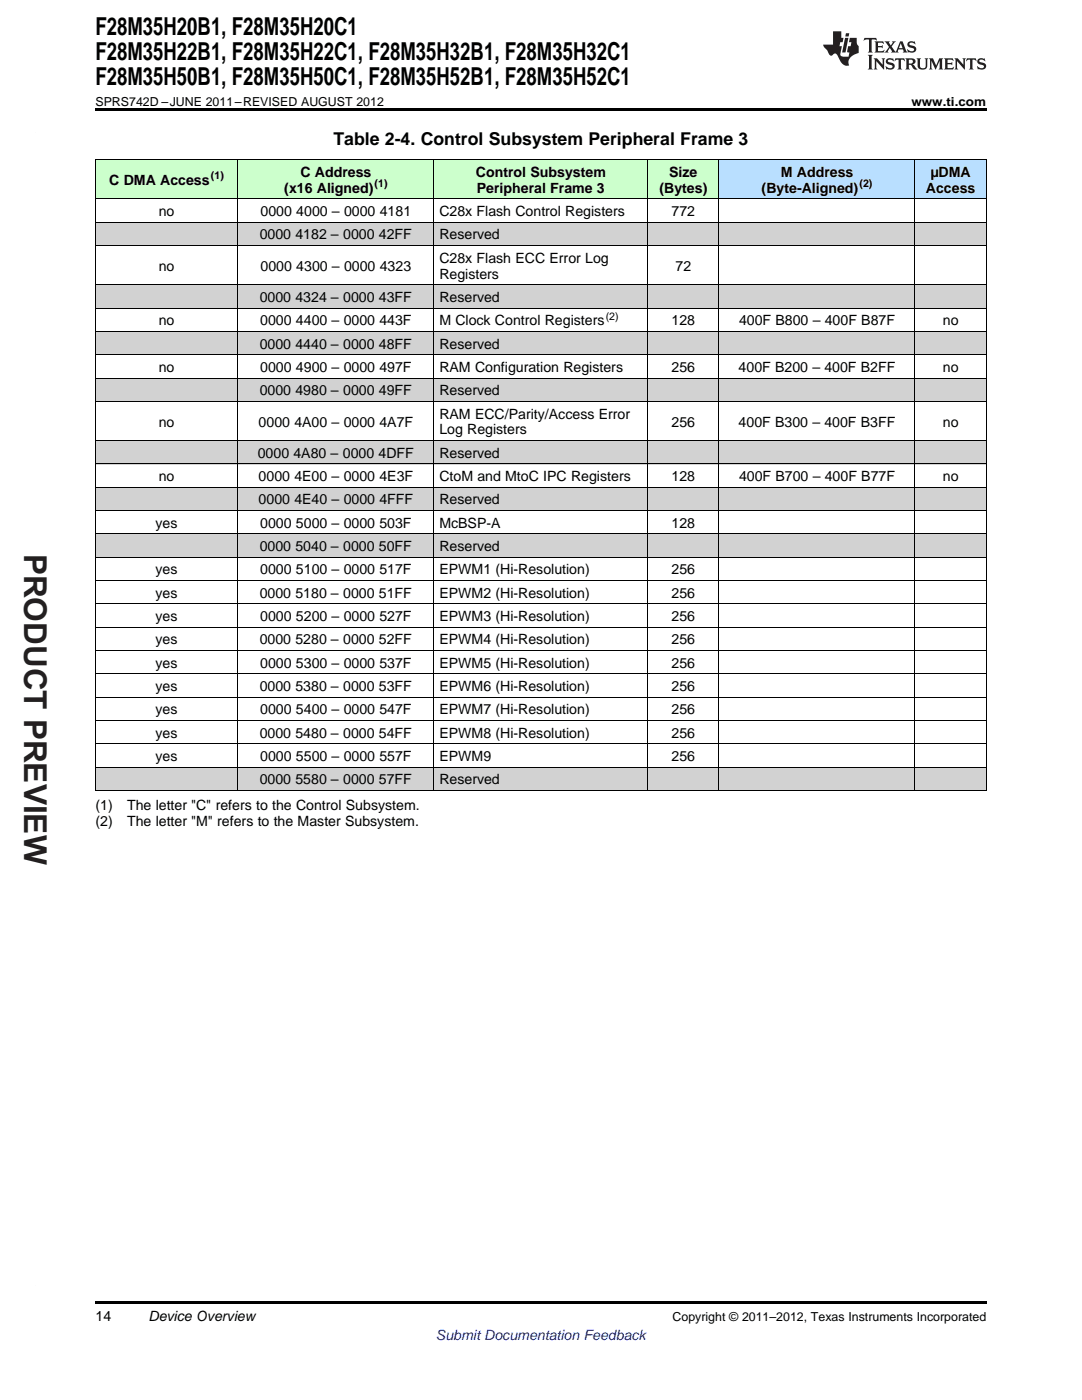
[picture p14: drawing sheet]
<svg xmlns="http://www.w3.org/2000/svg" width="216mm" height="279mm" viewBox="0 0 216 279" stroke-linecap="round" stroke-linejoin="round" font-family="sans-serif">
<defs><g id="words">
<text font-size="6.3" fill="#231f20" x="4.8" y="110.5" transform="rotate(90 4.8 110.5)">PRODUCT PREVIEW</text>
<g font-size="4.9">
<text x="19" y="7.1">F28M35H20B1, F28M35H20C1</text>
<text x="19" y="12">F28M35H22B1, F28M35H22C1, F28M35H32B1, F28M35H32C1</text>
<text x="19" y="16.9">F28M35H50B1, F28M35H50C1, F28M35H52B1, F28M35H52C1</text>
</g>
<text font-size="3.5" x="66.5" y="28.9">Table 2-4. Control Subsystem Peripheral Frame 3</text>
<g font-size="2.8">
<text x="59.9" y="35.3">C Address</text>
<text x="95" y="35.3">Control Subsystem</text>
<text x="133.5" y="35.3">Size</text>
<text x="155.8" y="35.3">M Address</text>
<text x="185.7" y="35.3">µDMA</text>
<text x="21.8" y="36.9">C DMA Access</text>
<text x="56.7" y="38.5">(x16 Aligned)</text>
<text x="95.1" y="38.5">Peripheral Frame 3</text>
<text x="131.6" y="38.5">(Bytes)</text>
<text x="152" y="38.5">(Byte-Aligned)</text>
<text x="184.7" y="38.5">Access</text>
<text x="31.7" y="43.1">no</text>
<text x="51.8" y="47.8">0000</text>
<text x="52" y="43.1">0000</text>
<text x="58.9" y="47.8">4182 – 0000</text>
<text x="59.1" y="43.1">4000 – 0000</text>
<text x="75.6" y="47.8">42FF</text>
<text x="75.8" y="43.1">4181</text>
<text x="87.7" y="43.1">C28x Flash Control Registers</text>
<text x="87.7" y="47.8">Reserved</text>
<text x="134" y="43.1">772</text>
<text x="87.7" y="52.4">C28x Flash ECC Error Log</text>
<text x="31.7" y="54">no</text>
<text x="52" y="54">0000</text>
<text x="59.1" y="54">4300 – 0000</text>
<text x="75.8" y="54">4323</text>
<text x="87.7" y="55.6">Registers</text>
<text x="134.8" y="54">72</text>
<text x="31.7" y="64.9">no</text>
<text x="51.8" y="60.3">0000</text>
<text x="51.9" y="64.9">0000</text>
<text x="58.9" y="60.3">4324 – 0000</text>
<text x="59.1" y="64.9">4400 – 0000</text>
<text x="75.6" y="60.3">43FF</text>
<text x="75.7" y="64.9">443F</text>
<text x="87.7" y="60.3">Reserved</text>
<text x="87.7" y="64.9">M Clock Control Registers</text>
<text x="134" y="64.9">128</text>
<text x="147.5" y="64.9">400F B800 – 400F B87F</text>
<text x="188.1" y="64.9">no</text>
<text x="51.8" y="69.6">0000</text>
<text x="58.9" y="69.6">4440 – 0000</text>
<text x="75.6" y="69.6">48FF</text>
<text x="87.7" y="69.6">Reserved</text>
<text x="31.7" y="74.2">no</text>
<text x="51.9" y="74.2">0000</text>
<text x="59.1" y="74.2">4900 – 0000</text>
<text x="75.7" y="74.2">497F</text>
<text x="87.7" y="74.2">RAM Configuration Registers</text>
<text x="134" y="74.2">256</text>
<text x="147.4" y="74.2">400F B200 – 400F B2FF</text>
<text x="188.1" y="74.2">no</text>
<text x="51.8" y="78.9">0000</text>
<text x="58.9" y="78.9">4980 – 0000</text>
<text x="75.6" y="78.9">49FF</text>
<text x="87.7" y="78.9">Reserved</text>
<text x="87.7" y="83.5">RAM ECC/Parity/Access Error</text>
<text x="31.7" y="85.1">no</text>
<text x="51.6" y="85.1">0000</text>
<text x="58.7" y="85.1">4A00 – 0000</text>
<text x="75.7" y="85.1">4A7F</text>
<text x="87.7" y="86.7">Log Registers</text>
<text x="134" y="85.1">256</text>
<text x="147.4" y="85.1">400F B300 – 400F B3FF</text>
<text x="188.1" y="85.1">no</text>
<text x="51.4" y="91.4">0000</text>
<text x="58.6" y="91.4">4A80 – 0000</text>
<text x="75.5" y="91.4">4DFF</text>
<text x="87.7" y="91.4">Reserved</text>
<text x="31.7" y="96">no</text>
<text x="51.6" y="96">0000</text>
<text x="51.6" y="100.7">0000</text>
<text x="58.7" y="96">4E00 – 0000</text>
<text x="58.7" y="100.7">4E40 – 0000</text>
<text x="75.7" y="96">4E3F</text>
<text x="75.7" y="100.7">4FFF</text>
<text x="87.7" y="96">CtoM and MtoC IPC Registers</text>
<text x="87.7" y="100.7">Reserved</text>
<text x="134" y="96">128</text>
<text x="147.5" y="96">400F B700 – 400F B77F</text>
<text x="188.1" y="96">no</text>
<text x="31" y="105.3">yes</text>
<text x="51.9" y="105.3">0000</text>
<text x="59.1" y="105.3">5000 – 0000</text>
<text x="75.7" y="105.3">503F</text>
<text x="87.7" y="105.3">McBSP-A</text>
<text x="134" y="105.3">128</text>
<text x="51.8" y="110">0000</text>
<text x="58.9" y="110">5040 – 0000</text>
<text x="75.6" y="110">50FF</text>
<text x="87.7" y="110">Reserved</text>
<text x="31" y="114.7">yes</text>
<text x="31" y="119.3">yes</text>
<text x="51.8" y="119.3">0000</text>
<text x="51.9" y="114.7">0000</text>
<text x="58.9" y="119.3">5180 – 0000</text>
<text x="59.1" y="114.7">5100 – 0000</text>
<text x="75.6" y="119.3">51FF</text>
<text x="75.7" y="114.7">517F</text>
<text x="87.7" y="114.7">EPWM1 (Hi-Resolution)</text>
<text x="87.7" y="119.3">EPWM2 (Hi-Resolution)</text>
<text x="134" y="114.7">256</text>
<text x="134" y="119.3">256</text>
<text x="31" y="124">yes</text>
<text x="51.9" y="124">0000</text>
<text x="59.1" y="124">5200 – 0000</text>
<text x="75.7" y="124">527F</text>
<text x="87.7" y="124">EPWM3 (Hi-Resolution)</text>
<text x="134" y="124">256</text>
<text x="31" y="128.6">yes</text>
<text x="51.8" y="128.6">0000</text>
<text x="58.9" y="128.6">5280 – 0000</text>
<text x="75.6" y="128.6">52FF</text>
<text x="87.7" y="128.6">EPWM4 (Hi-Resolution)</text>
<text x="134" y="128.6">256</text>
<text x="31" y="133.3">yes</text>
<text x="31" y="137.9">yes</text>
<text x="51.8" y="137.9">0000</text>
<text x="51.9" y="133.3">0000</text>
<text x="58.9" y="137.9">5380 – 0000</text>
<text x="59.1" y="133.3">5300 – 0000</text>
<text x="75.6" y="137.9">53FF</text>
<text x="75.7" y="133.3">537F</text>
<text x="87.7" y="133.3">EPWM5 (Hi-Resolution)</text>
<text x="87.7" y="137.9">EPWM6 (Hi-Resolution)</text>
<text x="134" y="133.3">256</text>
<text x="134" y="137.9">256</text>
<text x="31" y="142.6">yes</text>
<text x="51.9" y="142.6">0000</text>
<text x="59.1" y="142.6">5400 – 0000</text>
<text x="75.7" y="142.6">547F</text>
<text x="87.7" y="142.6">EPWM7 (Hi-Resolution)</text>
<text x="134" y="142.6">256</text>
<text x="31" y="147.2">yes</text>
<text x="51.8" y="147.2">0000</text>
<text x="58.9" y="147.2">5480 – 0000</text>
<text x="75.6" y="147.2">54FF</text>
<text x="87.7" y="147.2">EPWM8 (Hi-Resolution)</text>
<text x="134" y="147.2">256</text>
<text x="31" y="151.9">yes</text>
<text x="51.9" y="151.9">0000</text>
<text x="59.1" y="151.9">5500 – 0000</text>
<text x="75.7" y="151.9">557F</text>
<text x="87.7" y="151.9">EPWM9</text>
<text x="134" y="151.9">256</text>
<text x="19" y="161.7">(1)</text>
<text x="25.4" y="161.7">The letter &quot;C&quot; refers to the Control Subsystem.</text>
<text x="51.8" y="156.6">0000</text>
<text x="58.9" y="156.6">5580 – 0000</text>
<text x="75.6" y="156.6">57FF</text>
<text x="87.7" y="156.6">Reserved</text>
<text x="19" y="164.9">(2)</text>
<text x="25.4" y="164.9">The letter &quot;M&quot; refers to the Master Subsystem.</text>
<text x="19" y="263.6">14</text>
<text x="29.6" y="263.6">Device Overview</text>
</g>
<text font-size="2.8" fill="#00f" x="87" y="267.4">Submit Documentation Feedback</text>
<g font-size="2.5">
<text x="19" y="21.1">SPRS742D –JUNE 2011–REVISED AUGUST 2012</text>
<text x="181.9" y="21.1">www.ti.com</text>
<text x="134.2" y="263.6">Copyright © 2011–2012, Texas Instruments Incorporated</text>
</g>
<g font-size="2.1">
<text x="42.1" y="35.7">(1)</text>
<text x="74.8" y="37.3">(1)</text>
<text x="171.5" y="37.3">(2)</text>
<text x="120.9" y="63.8">(2)</text>
</g>
</g></defs>
<g fill="#d2d2d2">
<path d="M19 153.2h28.5v4.6h-28.5z"/>
<path d="M47.5 153.2h39.1v4.6h-39.1z"/>
<path d="M86.6 153.2h42.7v4.6h-42.7z"/>
<path d="M129.3 153.2h14.2v4.6h-14.2z"/>
<path d="M143.5 153.2h39.1v4.6h-39.1z"/>
<path d="M182.6 153.2h14.2v4.6h-14.2z"/>
<path d="M19 106.6h28.5v4.7h-28.5z"/>
<path d="M47.5 106.6h39.1v4.7h-39.1z"/>
<path d="M86.6 106.6h42.7v4.7h-42.7z"/>
<path d="M129.3 106.6h14.2v4.7h-14.2z"/>
<path d="M143.5 106.6h39.1v4.7h-39.1z"/>
<path d="M182.6 106.6h14.2v4.7h-14.2z"/>
<path d="M19 97.3h28.5v4.7h-28.5z"/>
<path d="M47.5 97.3h39.1v4.7h-39.1z"/>
<path d="M86.6 97.3h42.7v4.7h-42.7z"/>
<path d="M129.3 97.3h14.2v4.7h-14.2z"/>
<path d="M143.5 97.3h39.1v4.7h-39.1z"/>
<path d="M182.6 97.3h14.2v4.7h-14.2z"/>
<path d="M19 88h28.5v4.6h-28.5z"/>
<path d="M47.5 88h39.1v4.6h-39.1z"/>
<path d="M86.6 88h42.7v4.6h-42.7z"/>
<path d="M129.3 88h14.2v4.6h-14.2z"/>
<path d="M143.5 88h39.1v4.6h-39.1z"/>
<path d="M182.6 88h14.2v4.6h-14.2z"/>
<path d="M19 75.5h28.5v4.7h-28.5z"/>
<path d="M47.5 75.5h39.1v4.7h-39.1z"/>
<path d="M86.6 75.5h42.7v4.7h-42.7z"/>
<path d="M129.3 75.5h14.2v4.7h-14.2z"/>
<path d="M143.5 75.5h39.1v4.7h-39.1z"/>
<path d="M182.6 75.5h14.2v4.7h-14.2z"/>
<path d="M19 66.2h28.5v4.6h-28.5z"/>
<path d="M47.5 66.2h39.1v4.6h-39.1z"/>
<path d="M86.6 66.2h42.7v4.6h-42.7z"/>
<path d="M129.3 66.2h14.2v4.6h-14.2z"/>
<path d="M143.5 66.2h39.1v4.6h-39.1z"/>
<path d="M182.6 66.2h14.2v4.6h-14.2z"/>
<path d="M19 56.9h28.5v4.6h-28.5z"/>
<path d="M47.5 56.9h39.1v4.6h-39.1z"/>
<path d="M86.6 56.9h42.7v4.6h-42.7z"/>
<path d="M129.3 56.9h14.2v4.6h-14.2z"/>
<path d="M143.5 56.9h39.1v4.6h-39.1z"/>
<path d="M182.6 56.9h14.2v4.6h-14.2z"/>
<path d="M19 44.4h28.5v4.6h-28.5z"/>
<path d="M47.5 44.4h39.1v4.6h-39.1z"/>
<path d="M86.6 44.4h42.7v4.6h-42.7z"/>
<path d="M129.3 44.4h14.2v4.6h-14.2z"/>
<path d="M143.5 44.4h39.1v4.6h-39.1z"/>
<path d="M182.6 44.4h14.2v4.6h-14.2z"/>
</g>
<g fill="#cfc">
<path d="M19 31.9h28.5v7.8h-28.5z"/>
<path d="M47.5 31.9h39.1v7.8h-39.1z"/>
<path d="M86.6 31.9h42.7v7.8h-42.7z"/>
<path d="M129.3 31.9h14.2v7.8h-14.2z"/>
</g>
<g fill="#b9dfff">
<path d="M143.5 31.9h39.1v7.8h-39.1z"/>
<path d="M182.6 31.9h14.2v7.8h-14.2z"/>
</g>
<path d="M7.1 26.4h.1M7.1 256.5h.1" fill="none" stroke="#231f20" stroke-width=".2"/>
<g fill="#231f20">
<path d="M172.5 7.6l-.1 .5 .4-.2h.6v.1v2.1l-.2 .4h.9l-.2-.4v-2.1l.1-.1h.5l.5 .2-.2-.5zM174.5 8.3l.2 .3v1.5l-.2 .4h1.8l.2-.6a1.04 1.04 0 0 1-1.3 .2v-.7h.6l.3 .2v-.6l-.3 .2h-.6v-.6l.8-.1 .4 .3-.2-.5zM176.5 8.3l.9 1.1-.9 1.1h.8l-.2-.2 .4-.7 .5 .7-.2 .2h1.5l-.2-.2 .2-.4h.9l.1 .4-.2 .2h1l-.3-.3-.7-1.9h-.5l-.9 2-.8-1 .9-1h-.8l.1 .3-.4 .5-.3-.6 .1-.2zM179.7 8.6l.4 1h-.7zM181.3 8.4a.63 .63 0 0 0-.2 .7 .63 .63 0 0 0 .6 .4l.6 .2 .1 .2a.75 .75 0 0 1-.7 .4 .75 .75 0 0 1-.6-.5l.1 .7 .1-.1a1.11 1.11 0 0 0 1.5-.6 1.13 1.13 0 0 0-1.2-.8l-.1-.4a1.04 1.04 0 0 1 1.2 .2l-.2-.5-.2 .1-.4-.2zM173.2 10.9l.2 .4v2.2l-.2 .4h1l-.3-.4v-2.2l.3-.4zM174.3 11.6l.3 .4v1.5l-.3 .4h.8l-.2-.4v-1.3l1.5 1.7v-1.9l.2-.4h-.7l.2 .4v.9l-1.1-1.3zM177 11.8a.62 .62 0 0 0-.2 .7 .62 .62 0 0 0 .6 .4l.6 .1 .1 .3a.76 .76 0 0 1-.7 .3 .76 .76 0 0 1-.7-.4l.2 .7 .1-.1a1.11 1.11 0 0 0 1.5-.6 1.13 1.13 0 0 0-1.2-.8l-.1-.4a1.04 1.04 0 0 1 1.2 .2l-.2-.6-.2 .1-.5-.1zM178.7 11.6l-.2 .6a.61 .61 0 0 1 .8-.3v1.6l-.2 .4h.9l-.2-.4v-1.6a.63 .63 0 0 1 .7 .3l-.1-.6zM180.6 11.6l.3 .4v1.5l-.3 .4h1l-.2-.2-.1-.8 .6 .2a.76 .76 0 0 0 1.2 .7l-1-1a.58 .58 0 0 0 .6-.5 .58 .58 0 0 0-.5-.6zM181.4 11.9h.1a.45 .45 0 0 1 .5 .1 .45 .45 0 0 1 .1 .5l-.8 .2zM182.9 11.6l.2 .2a2.17 2.17 0 0 0 .3 1.9 .99 .99 0 0 0 1.6-.6v-1.1l.2-.4h-.7l.2 .2a1.92 1.92 0 0 1-.2 1.8 .6 .6 0 0 1-.9-.5v-1.1l.2-.4zM185.4 11.6l.2 .4v1.5l-.2 .4h.7l-.2-.4v-1.4l.8 1.8 .8-1.8v1.4l-.2 .4h.9l-.2-.4v-1.5l.2-.4h-.8l-.6 1.5-.6-1.5zM188.4 11.6l.2 .4v1.5l-.2 .4h1.8l.1-.6a1.04 1.04 0 0 1-1.2 .1v-.6h.5l.4 .2v-.6l-.4 .2h-.5v-.7h.8l.3 .3-.1-.6zM190.5 11.6l.2 .4v1.5l-.2 .4h.7l-.2-.4v-1.3l1.5 1.7v-1.9l.2-.4h-.7l.2 .4v.9l-1.1-1.3zM192.9 11.6l-.1 .6a.61 .61 0 0 1 .7-.3l.1 1.6-.3 .4h1l-.3-.4 .1-1.6a.63 .63 0 0 1 .7 .3l-.1-.6zM195.2 11.8a.62 .62 0 0 0-.2 .7 .62 .62 0 0 0 .6 .4l.6 .1 .1 .3a.76 .76 0 0 1-.7 .3 .76 .76 0 0 1-.6-.4l.1 .7 .1-.1a1.11 1.11 0 0 0 1.6-.6 1.13 1.13 0 0 0-1.3-.8l-.1-.4a1.04 1.04 0 0 1 1.2 .2l-.1-.6-.2 .1-.5-.1z"/>
<path d="M166.2 6.3v2.6h-1.9v.4l.8 .9a.91 .91 0 0 0 1 .8 .56 .56 0 0 1 .5-.3 .56 .56 0 0 1 .5 .3l.4 .8a1.53 1.53 0 0 0 1.9 1.2 1.54 1.54 0 0 1 1-2.1l.9-.3v-1.4a1.52 1.52 0 0 1-.4-1.6h-1.3l-.2 .8h.5l-.2 .8h-.5l-.1 1v.2l.4 .1-.2 .8a1.93 1.93 0 0 1-1.6-.3l.3-1.8h-.5l.2-.8h.4l.2-.8h-.4v-1.3zM168.6 7.6l-.6 2.9h.7l.6-2.9zM168.8 6.6l-.1 .7h.6l.2-.7z"/>
</g>
<path d="M19 21.6h177.8v.6h-177.8zM19 259.7h177.8v.5h-177.8z" fill="#000"/>
<g fill="none" stroke="#000" stroke-width=".2">
<path d="M19 39.7h177.8M19 31.8h177.8M19.1 31.9v125.9M47.4 31.9v125.9M86.6 31.9v125.9M129.2 31.9v125.9M143.5 31.9v125.9M182.5 31.9v125.9M196.8 31.9v125.9M19 56.8h177.8M19 49h177.8M19 44.3h177.8"/>
<path d="M19 75.4h177.8M19 70.8h177.8M19 66.1h177.8M19 61.5h177.8M19 97.2h177.8M19 92.6h177.8M19 87.9h177.8M19 80.1h177.8M19 115.9h177.8M19 111.2h177.8M19 106.6h177.8M19 101.9h177.8"/>
<path d="M19 139.2h177.8M19 134.5h177.8M19 129.8h177.8M19 125.2h177.8M19 120.5h177.8M19 157.8h177.8M19 153.1h177.8M19 148.5h177.8M19 143.8h177.8"/>
</g>
<use href="#words"/>
</svg>
